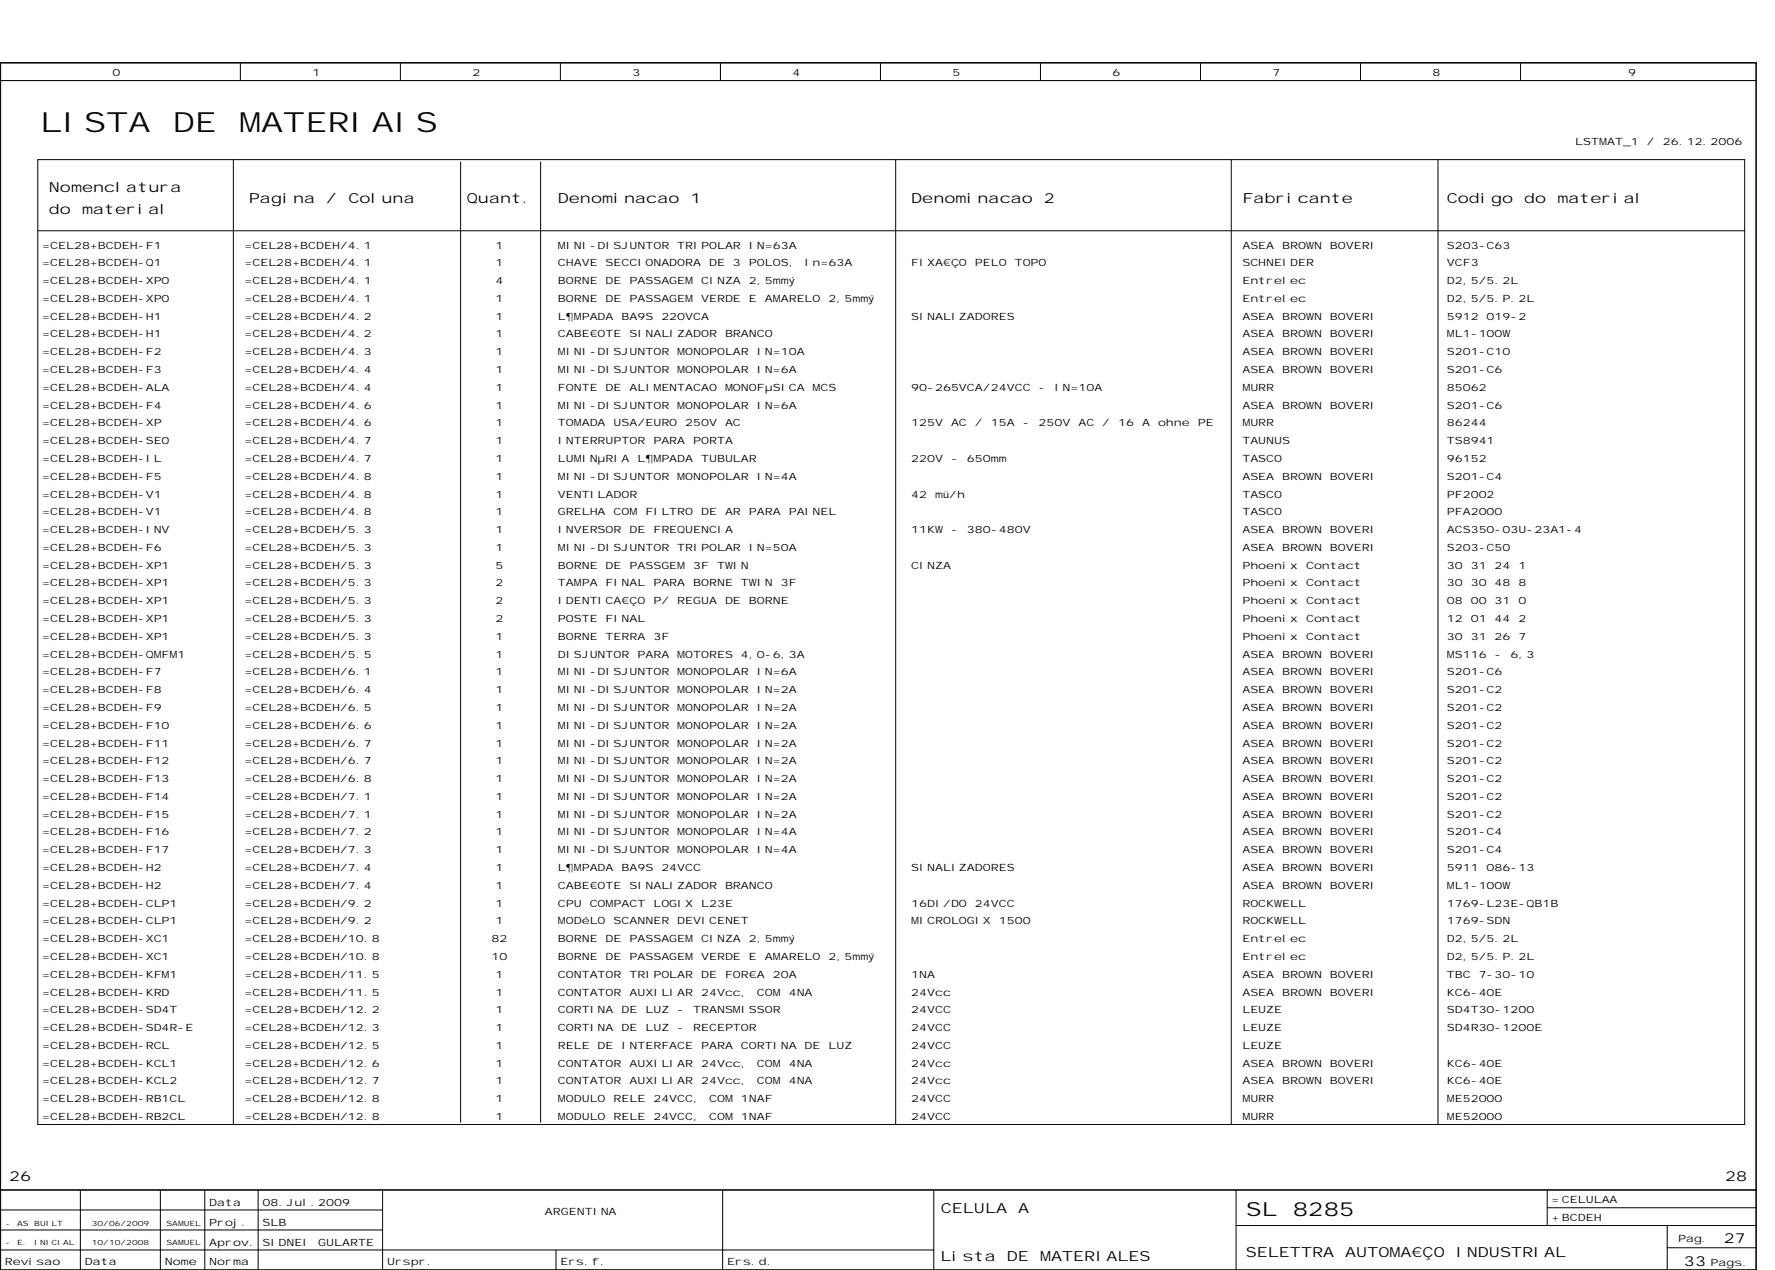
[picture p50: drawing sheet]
<svg xmlns="http://www.w3.org/2000/svg" width="399mm" height="286mm" viewBox="0 0 399 286" stroke-linecap="round" stroke-linejoin="round" font-family="sans-serif">
<defs><g id="words">
<g font-size="6.2">
<text x="9" y="29.7">LISTA</text>
<text x="38.8" y="29.7">DE</text>
<text x="53.8" y="29.7">MATERIAIS</text>
</g>
<g font-size="4.4">
<text x="280.4" y="273.5">SL</text>
<text x="290.8" y="273.5">8285</text>
</g>
<g font-size="3.1">
<text x="11" y="43.2">Nomenclatura</text>
<text x="56" y="45.7">Pagina</text>
<text x="73.4" y="45.7">/</text>
<text x="78.4" y="45.7">Coluna</text>
<text x="105" y="45.7">Quant.</text>
<text x="125.5" y="45.7">Denominacao</text>
<text x="155.4" y="45.7">1</text>
<text x="205" y="45.7">Denominacao</text>
<text x="234.9" y="45.7">2</text>
<text x="279.5" y="45.7">Fabricante</text>
<text x="325.5" y="45.7">Codigo</text>
<text x="342.9" y="45.7">do</text>
<text x="350.4" y="45.7">material</text>
<text x="11" y="48.2">do</text>
<text x="18.5" y="48.2">material</text>
<text x="2.1" y="265.6">26</text>
<text x="388.1" y="265.6">28</text>
<text x="211.7" y="272.9">CELULA</text>
<text x="229.1" y="272.9">A</text>
<text x="387.8" y="279.7">27</text>
<text x="211.6" y="283.7">Lista</text>
<text x="226.5" y="283.7">DE</text>
<text x="234" y="283.7">MATERIALES</text>
<text x="280.3" y="282.8">SELETTRA</text>
<text x="302.6" y="282.8">AUTOMA€ÇO</text>
<text x="327.5" y="282.8">INDUSTRIAL</text>
<text x="378.9" y="284.8">33</text>
</g>
<g font-size="2.3">
<text x="25.3" y="17.1">0</text>
<text x="70.3" y="17.1">1</text>
<text x="106.3" y="17.1">2</text>
<text x="142.3" y="17.1">3</text>
<text x="178.3" y="17.1">4</text>
<text x="214.3" y="17.1">5</text>
<text x="250.3" y="17.1">6</text>
<text x="286.3" y="17.1">7</text>
<text x="322.3" y="17.1">8</text>
<text x="366.3" y="17.1">9</text>
<text x="354.4" y="32.7">LSTMAT_1</text>
<text x="370.5" y="32.7">/</text>
<text x="374.1" y="32.7">26.12.2006</text>
<text x="9.5" y="55.9">=CEL28+BCDEH-F1</text>
<text x="9.5" y="59.9">=CEL28+BCDEH-Q1</text>
<text x="55" y="55.9">=CEL28+BCDEH/4.1</text>
<text x="55" y="59.9">=CEL28+BCDEH/4.1</text>
<text x="111.5" y="55.9">1</text>
<text x="111.5" y="59.9">1</text>
<text x="125.5" y="55.9">MINI-DISJUNTOR</text>
<text x="125.5" y="59.9">CHAVE</text>
<text x="136.2" y="59.9">SECCIONADORA</text>
<text x="152.4" y="55.9">TRIPOLAR</text>
<text x="159.5" y="59.9">DE</text>
<text x="164.9" y="59.9">3</text>
<text x="168.5" y="55.9">IN=63A</text>
<text x="168.5" y="59.9">POLOS,</text>
<text x="181" y="59.9">In=63A</text>
<text x="205" y="59.9">FIXA€ÇO</text>
<text x="219.3" y="59.9">PELO</text>
<text x="228.3" y="59.9">TOPO</text>
<text x="279.5" y="55.9">ASEA</text>
<text x="279.5" y="59.9">SCHNEIDER</text>
<text x="288.5" y="55.9">BROWN</text>
<text x="299.2" y="55.9">BOVERI</text>
<text x="325.5" y="55.9">S203-C63</text>
<text x="325.5" y="59.9">VCF3</text>
<text x="9.5" y="63.9">=CEL28+BCDEH-XP0</text>
<text x="55" y="63.9">=CEL28+BCDEH/4.1</text>
<text x="111.5" y="63.9">4</text>
<text x="125.5" y="63.9">BORNE</text>
<text x="136.2" y="63.9">DE</text>
<text x="141.6" y="63.9">PASSAGEM</text>
<text x="157.7" y="63.9">CINZA</text>
<text x="168.5" y="63.9">2,5mmý</text>
<text x="279.5" y="63.9">Entrelec</text>
<text x="325.5" y="63.9">D2,5/5.2L</text>
<text x="9.5" y="67.9">=CEL28+BCDEH-XP0</text>
<text x="9.5" y="71.9">=CEL28+BCDEH-H1</text>
<text x="55" y="67.9">=CEL28+BCDEH/4.1</text>
<text x="55" y="71.9">=CEL28+BCDEH/4.2</text>
<text x="111.5" y="67.9">1</text>
<text x="111.5" y="71.9">1</text>
<text x="125.5" y="67.9">BORNE</text>
<text x="125.5" y="71.9">L¶MPADA</text>
<text x="136.2" y="67.9">DE</text>
<text x="139.8" y="71.9">BA9S</text>
<text x="141.6" y="67.9">PASSAGEM</text>
<text x="148.8" y="71.9">220VCA</text>
<text x="157.7" y="67.9">VERDE</text>
<text x="168.5" y="67.9">E</text>
<text x="172.1" y="67.9">AMARELO</text>
<text x="186.4" y="67.9">2,5mmý</text>
<text x="205" y="71.9">SINALIZADORES</text>
<text x="279.5" y="67.9">Entrelec</text>
<text x="279.5" y="71.9">ASEA</text>
<text x="288.5" y="71.9">BROWN</text>
<text x="299.2" y="71.9">BOVERI</text>
<text x="325.5" y="67.9">D2,5/5.P.2L</text>
<text x="325.5" y="71.9">5912</text>
<text x="334.5" y="71.9">019-2</text>
<text x="9.5" y="75.9">=CEL28+BCDEH-H1</text>
<text x="55" y="75.9">=CEL28+BCDEH/4.2</text>
<text x="111.5" y="75.9">1</text>
<text x="125.5" y="75.9">CABE€OTE</text>
<text x="141.6" y="75.9">SINALIZADOR</text>
<text x="163.1" y="75.9">BRANCO</text>
<text x="279.5" y="75.9">ASEA</text>
<text x="288.5" y="75.9">BROWN</text>
<text x="299.2" y="75.9">BOVERI</text>
<text x="325.5" y="75.9">ML1-100W</text>
<text x="9.5" y="79.9">=CEL28+BCDEH-F2</text>
<text x="9.5" y="83.9">=CEL28+BCDEH-F3</text>
<text x="55" y="79.9">=CEL28+BCDEH/4.3</text>
<text x="55" y="83.9">=CEL28+BCDEH/4.4</text>
<text x="111.5" y="79.9">1</text>
<text x="111.5" y="83.9">1</text>
<text x="125.5" y="79.9">MINI-DISJUNTOR</text>
<text x="125.5" y="83.9">MINI-DISJUNTOR</text>
<text x="152.4" y="79.9">MONOPOLAR</text>
<text x="152.4" y="83.9">MONOPOLAR</text>
<text x="170.3" y="79.9">IN=10A</text>
<text x="170.3" y="83.9">IN=6A</text>
<text x="279.5" y="79.9">ASEA</text>
<text x="279.5" y="83.9">ASEA</text>
<text x="288.5" y="79.9">BROWN</text>
<text x="288.5" y="83.9">BROWN</text>
<text x="299.2" y="79.9">BOVERI</text>
<text x="299.2" y="83.9">BOVERI</text>
<text x="325.5" y="79.9">S201-C10</text>
<text x="325.5" y="83.9">S201-C6</text>
<text x="9.5" y="87.9">=CEL28+BCDEH-ALA</text>
<text x="55" y="87.9">=CEL28+BCDEH/4.4</text>
<text x="111.5" y="87.9">1</text>
<text x="125.5" y="87.9">FONTE</text>
<text x="136.2" y="87.9">DE</text>
<text x="141.6" y="87.9">ALIMENTACAO</text>
<text x="163.1" y="87.9">MONOFµSICA</text>
<text x="182.8" y="87.9">MCS</text>
<text x="205" y="87.9">90-265VCA/24VCC</text>
<text x="233.7" y="87.9">-</text>
<text x="237.2" y="87.9">IN=10A</text>
<text x="279.5" y="87.9">MURR</text>
<text x="325.5" y="87.9">85062</text>
<text x="9.5" y="91.9">=CEL28+BCDEH-F4</text>
<text x="9.5" y="95.9">=CEL28+BCDEH-XP</text>
<text x="55" y="91.9">=CEL28+BCDEH/4.6</text>
<text x="55" y="95.9">=CEL28+BCDEH/4.6</text>
<text x="111.5" y="91.9">1</text>
<text x="111.5" y="95.9">1</text>
<text x="125.5" y="91.9">MINI-DISJUNTOR</text>
<text x="125.5" y="95.9">TOMADA</text>
<text x="138" y="95.9">USA/EURO</text>
<text x="152.4" y="91.9">MONOPOLAR</text>
<text x="154.2" y="95.9">250V</text>
<text x="163.1" y="95.9">AC</text>
<text x="170.3" y="91.9">IN=6A</text>
<text x="205" y="95.9">125V</text>
<text x="214" y="95.9">AC</text>
<text x="219.3" y="95.9">/</text>
<text x="222.9" y="95.9">15A</text>
<text x="230.1" y="95.9">-</text>
<text x="233.7" y="95.9">250V</text>
<text x="242.6" y="95.9">AC</text>
<text x="248" y="95.9">/</text>
<text x="251.6" y="95.9">16</text>
<text x="256.9" y="95.9">A</text>
<text x="260.5" y="95.9">ohne</text>
<text x="269.5" y="95.9">PE</text>
<text x="279.5" y="91.9">ASEA</text>
<text x="279.5" y="95.9">MURR</text>
<text x="288.5" y="91.9">BROWN</text>
<text x="299.2" y="91.9">BOVERI</text>
<text x="325.5" y="91.9">S201-C6</text>
<text x="325.5" y="95.9">86244</text>
<text x="9.5" y="99.9">=CEL28+BCDEH-SE0</text>
<text x="55" y="99.9">=CEL28+BCDEH/4.7</text>
<text x="111.5" y="99.9">1</text>
<text x="125.5" y="99.9">INTERRUPTOR</text>
<text x="147" y="99.9">PARA</text>
<text x="155.9" y="99.9">PORTA</text>
<text x="279.5" y="99.9">TAUNUS</text>
<text x="325.5" y="99.9">TS8941</text>
<text x="9.5" y="103.9">=CEL28+BCDEH-IL</text>
<text x="9.5" y="107.9">=CEL28+BCDEH-F5</text>
<text x="55" y="103.9">=CEL28+BCDEH/4.7</text>
<text x="55" y="107.9">=CEL28+BCDEH/4.8</text>
<text x="111.5" y="103.9">1</text>
<text x="111.5" y="107.9">1</text>
<text x="125.5" y="103.9">LUMINµRIA</text>
<text x="125.5" y="107.9">MINI-DISJUNTOR</text>
<text x="143.4" y="103.9">L¶MPADA</text>
<text x="152.4" y="107.9">MONOPOLAR</text>
<text x="157.7" y="103.9">TUBULAR</text>
<text x="170.3" y="107.9">IN=4A</text>
<text x="205" y="103.9">220V</text>
<text x="214" y="103.9">-</text>
<text x="217.5" y="103.9">650mm</text>
<text x="279.5" y="103.9">TASCO</text>
<text x="279.5" y="107.9">ASEA</text>
<text x="288.5" y="107.9">BROWN</text>
<text x="299.2" y="107.9">BOVERI</text>
<text x="325.5" y="103.9">96152</text>
<text x="325.5" y="107.9">S201-C4</text>
<text x="9.5" y="111.9">=CEL28+BCDEH-V1</text>
<text x="55" y="111.9">=CEL28+BCDEH/4.8</text>
<text x="111.5" y="111.9">1</text>
<text x="125.5" y="111.9">VENTILADOR</text>
<text x="205" y="111.9">42</text>
<text x="210.4" y="111.9">mü/h</text>
<text x="279.5" y="111.9">TASCO</text>
<text x="325.5" y="111.9">PF2002</text>
<text x="9.5" y="115.9">=CEL28+BCDEH-V1</text>
<text x="9.5" y="119.9">=CEL28+BCDEH-INV</text>
<text x="55" y="115.9">=CEL28+BCDEH/4.8</text>
<text x="55" y="119.9">=CEL28+BCDEH/5.3</text>
<text x="111.5" y="115.9">1</text>
<text x="111.5" y="119.9">1</text>
<text x="125.5" y="115.9">GRELHA</text>
<text x="125.5" y="119.9">INVERSOR</text>
<text x="138" y="115.9">COM</text>
<text x="141.6" y="119.9">DE</text>
<text x="145.2" y="115.9">FILTRO</text>
<text x="147" y="119.9">FREQUENCIA</text>
<text x="157.7" y="115.9">DE</text>
<text x="163.1" y="115.9">AR</text>
<text x="168.5" y="115.9">PARA</text>
<text x="177.4" y="115.9">PAINEL</text>
<text x="205" y="119.9">11KW -</text>
<text x="217.5" y="119.9">380-480V</text>
<text x="279.5" y="115.9">TASCO</text>
<text x="279.5" y="119.9">ASEA</text>
<text x="288.5" y="119.9">BROWN</text>
<text x="299.2" y="119.9">BOVERI</text>
<text x="325.5" y="115.9">PFA2000</text>
<text x="325.5" y="119.9">ACS350-03U-23A1-4</text>
<text x="9.5" y="123.9">=CEL28+BCDEH-F6</text>
<text x="55" y="123.9">=CEL28+BCDEH/5.3</text>
<text x="111.5" y="123.9">1</text>
<text x="125.5" y="123.9">MINI-DISJUNTOR</text>
<text x="152.4" y="123.9">TRIPOLAR</text>
<text x="168.5" y="123.9">IN=50A</text>
<text x="279.5" y="123.9">ASEA</text>
<text x="288.5" y="123.9">BROWN</text>
<text x="299.2" y="123.9">BOVERI</text>
<text x="325.5" y="123.9">S203-C50</text>
<text x="9.5" y="127.9">=CEL28+BCDEH-XP1</text>
<text x="9.5" y="131.9">=CEL28+BCDEH-XP1</text>
<text x="55" y="127.9">=CEL28+BCDEH/5.3</text>
<text x="55" y="131.9">=CEL28+BCDEH/5.3</text>
<text x="111.5" y="127.9">5</text>
<text x="111.5" y="131.9">2</text>
<text x="125.5" y="127.9">BORNE</text>
<text x="125.5" y="131.9">TAMPA</text>
<text x="136.2" y="127.9">DE</text>
<text x="136.2" y="131.9">FINAL</text>
<text x="141.6" y="127.9">PASSGEM</text>
<text x="147" y="131.9">PARA</text>
<text x="155.9" y="127.9">3F</text>
<text x="155.9" y="131.9">BORNE</text>
<text x="161.3" y="127.9">TWIN</text>
<text x="166.7" y="131.9">TWIN</text>
<text x="175.6" y="131.9">3F</text>
<text x="205" y="127.9">CINZA</text>
<text x="279.5" y="127.9">Phoenix</text>
<text x="279.5" y="131.9">Phoenix</text>
<text x="293.8" y="127.9">Contact</text>
<text x="293.8" y="131.9">Contact</text>
<text x="325.5" y="127.9">30</text>
<text x="325.5" y="131.9">30</text>
<text x="330.9" y="127.9">31</text>
<text x="330.9" y="131.9">30</text>
<text x="336.2" y="127.9">24</text>
<text x="336.2" y="131.9">48</text>
<text x="341.6" y="127.9">1</text>
<text x="341.6" y="131.9">8</text>
<text x="9.5" y="135.9">=CEL28+BCDEH-XP1</text>
<text x="55" y="135.9">=CEL28+BCDEH/5.3</text>
<text x="111.5" y="135.9">2</text>
<text x="125.5" y="135.9">IDENTICA€ÇO</text>
<text x="147" y="135.9">P/</text>
<text x="152.4" y="135.9">REGUA</text>
<text x="163.1" y="135.9">DE</text>
<text x="168.5" y="135.9">BORNE</text>
<text x="279.5" y="135.9">Phoenix</text>
<text x="293.8" y="135.9">Contact</text>
<text x="325.5" y="135.9">08</text>
<text x="330.9" y="135.9">00</text>
<text x="336.2" y="135.9">31</text>
<text x="341.6" y="135.9">0</text>
<text x="9.5" y="139.9">=CEL28+BCDEH-XP1</text>
<text x="9.5" y="143.9">=CEL28+BCDEH-XP1</text>
<text x="55" y="139.9">=CEL28+BCDEH/5.3</text>
<text x="55" y="143.9">=CEL28+BCDEH/5.3</text>
<text x="111.5" y="139.9">2</text>
<text x="111.5" y="143.9">1</text>
<text x="125.5" y="139.9">POSTE</text>
<text x="125.5" y="143.9">BORNE</text>
<text x="136.2" y="139.9">FINAL</text>
<text x="136.2" y="143.9">TERRA</text>
<text x="147" y="143.9">3F</text>
<text x="279.5" y="139.9">Phoenix</text>
<text x="279.5" y="143.9">Phoenix</text>
<text x="293.8" y="139.9">Contact</text>
<text x="293.8" y="143.9">Contact</text>
<text x="325.5" y="139.9">12</text>
<text x="325.5" y="143.9">30</text>
<text x="330.9" y="139.9">01</text>
<text x="330.9" y="143.9">31</text>
<text x="336.2" y="139.9">44</text>
<text x="336.2" y="143.9">26</text>
<text x="341.6" y="139.9">2</text>
<text x="341.6" y="143.9">7</text>
<text x="9.5" y="147.9">=CEL28+BCDEH-QMFM1</text>
<text x="55" y="147.9">=CEL28+BCDEH/5.5</text>
<text x="111.5" y="147.9">1</text>
<text x="125.5" y="147.9">DISJUNTOR</text>
<text x="143.4" y="147.9">PARA</text>
<text x="152.4" y="147.9">MOTORES</text>
<text x="166.7" y="147.9">4,0-6,3A</text>
<text x="279.5" y="147.9">ASEA</text>
<text x="288.5" y="147.9">BROWN</text>
<text x="299.2" y="147.9">BOVERI</text>
<text x="325.5" y="147.9">MS116</text>
<text x="336.2" y="147.9">-</text>
<text x="339.8" y="147.9">6,3</text>
<text x="9.5" y="151.9">=CEL28+BCDEH-F7</text>
<text x="9.5" y="155.9">=CEL28+BCDEH-F8</text>
<text x="55" y="151.9">=CEL28+BCDEH/6.1</text>
<text x="55" y="155.9">=CEL28+BCDEH/6.4</text>
<text x="111.5" y="151.9">1</text>
<text x="111.5" y="155.9">1</text>
<text x="125.5" y="151.9">MINI-DISJUNTOR</text>
<text x="125.5" y="155.9">MINI-DISJUNTOR</text>
<text x="152.4" y="151.9">MONOPOLAR</text>
<text x="152.4" y="155.9">MONOPOLAR</text>
<text x="170.3" y="151.9">IN=6A</text>
<text x="170.3" y="155.9">IN=2A</text>
<text x="279.5" y="151.9">ASEA</text>
<text x="279.5" y="155.9">ASEA</text>
<text x="288.5" y="151.9">BROWN</text>
<text x="288.5" y="155.9">BROWN</text>
<text x="299.2" y="151.9">BOVERI</text>
<text x="299.2" y="155.9">BOVERI</text>
<text x="325.5" y="151.9">S201-C6</text>
<text x="325.5" y="155.9">S201-C2</text>
<text x="9.5" y="159.9">=CEL28+BCDEH-F9</text>
<text x="55" y="159.9">=CEL28+BCDEH/6.5</text>
<text x="111.5" y="159.9">1</text>
<text x="125.5" y="159.9">MINI-DISJUNTOR</text>
<text x="152.4" y="159.9">MONOPOLAR</text>
<text x="170.3" y="159.9">IN=2A</text>
<text x="279.5" y="159.9">ASEA</text>
<text x="288.5" y="159.9">BROWN</text>
<text x="299.2" y="159.9">BOVERI</text>
<text x="325.5" y="159.9">S201-C2</text>
<text x="9.5" y="163.9">=CEL28+BCDEH-F10</text>
<text x="9.5" y="167.9">=CEL28+BCDEH-F11</text>
<text x="55" y="163.9">=CEL28+BCDEH/6.6</text>
<text x="55" y="167.9">=CEL28+BCDEH/6.7</text>
<text x="111.5" y="163.9">1</text>
<text x="111.5" y="167.9">1</text>
<text x="125.5" y="163.9">MINI-DISJUNTOR</text>
<text x="125.5" y="167.9">MINI-DISJUNTOR</text>
<text x="152.4" y="163.9">MONOPOLAR</text>
<text x="152.4" y="167.9">MONOPOLAR</text>
<text x="170.3" y="163.9">IN=2A</text>
<text x="170.3" y="167.9">IN=2A</text>
<text x="279.5" y="163.9">ASEA</text>
<text x="279.5" y="167.9">ASEA</text>
<text x="288.5" y="163.9">BROWN</text>
<text x="288.5" y="167.9">BROWN</text>
<text x="299.2" y="163.9">BOVERI</text>
<text x="299.2" y="167.9">BOVERI</text>
<text x="325.5" y="163.9">S201-C2</text>
<text x="325.5" y="167.9">S201-C2</text>
<text x="9.5" y="171.9">=CEL28+BCDEH-F12</text>
<text x="55" y="171.9">=CEL28+BCDEH/6.7</text>
<text x="111.5" y="171.9">1</text>
<text x="125.5" y="171.9">MINI-DISJUNTOR</text>
<text x="152.4" y="171.9">MONOPOLAR</text>
<text x="170.3" y="171.9">IN=2A</text>
<text x="279.5" y="171.9">ASEA</text>
<text x="288.5" y="171.9">BROWN</text>
<text x="299.2" y="171.9">BOVERI</text>
<text x="325.5" y="171.9">S201-C2</text>
<text x="9.5" y="175.9">=CEL28+BCDEH-F13</text>
<text x="9.5" y="179.9">=CEL28+BCDEH-F14</text>
<text x="55" y="175.9">=CEL28+BCDEH/6.8</text>
<text x="55" y="179.9">=CEL28+BCDEH/7.1</text>
<text x="111.5" y="175.9">1</text>
<text x="111.5" y="179.9">1</text>
<text x="125.5" y="175.9">MINI-DISJUNTOR</text>
<text x="125.5" y="179.9">MINI-DISJUNTOR</text>
<text x="152.4" y="175.9">MONOPOLAR</text>
<text x="152.4" y="179.9">MONOPOLAR</text>
<text x="170.3" y="175.9">IN=2A</text>
<text x="170.3" y="179.9">IN=2A</text>
<text x="279.5" y="175.9">ASEA</text>
<text x="279.5" y="179.9">ASEA</text>
<text x="288.5" y="175.9">BROWN</text>
<text x="288.5" y="179.9">BROWN</text>
<text x="299.2" y="175.9">BOVERI</text>
<text x="299.2" y="179.9">BOVERI</text>
<text x="325.5" y="175.9">S201-C2</text>
<text x="325.5" y="179.9">S201-C2</text>
<text x="9.5" y="183.9">=CEL28+BCDEH-F15</text>
<text x="55" y="183.9">=CEL28+BCDEH/7.1</text>
<text x="111.5" y="183.9">1</text>
<text x="125.5" y="183.9">MINI-DISJUNTOR</text>
<text x="152.4" y="183.9">MONOPOLAR</text>
<text x="170.3" y="183.9">IN=2A</text>
<text x="279.5" y="183.9">ASEA</text>
<text x="288.5" y="183.9">BROWN</text>
<text x="299.2" y="183.9">BOVERI</text>
<text x="325.5" y="183.9">S201-C2</text>
<text x="9.5" y="187.9">=CEL28+BCDEH-F16</text>
<text x="9.5" y="191.9">=CEL28+BCDEH-F17</text>
<text x="55" y="187.9">=CEL28+BCDEH/7.2</text>
<text x="55" y="191.9">=CEL28+BCDEH/7.3</text>
<text x="111.5" y="187.9">1</text>
<text x="111.5" y="191.9">1</text>
<text x="125.5" y="187.9">MINI-DISJUNTOR</text>
<text x="125.5" y="191.9">MINI-DISJUNTOR</text>
<text x="152.4" y="187.9">MONOPOLAR</text>
<text x="152.4" y="191.9">MONOPOLAR</text>
<text x="170.3" y="187.9">IN=4A</text>
<text x="170.3" y="191.9">IN=4A</text>
<text x="279.5" y="187.9">ASEA</text>
<text x="279.5" y="191.9">ASEA</text>
<text x="288.5" y="187.9">BROWN</text>
<text x="288.5" y="191.9">BROWN</text>
<text x="299.2" y="187.9">BOVERI</text>
<text x="299.2" y="191.9">BOVERI</text>
<text x="325.5" y="187.9">S201-C4</text>
<text x="325.5" y="191.9">S201-C4</text>
<text x="9.5" y="195.9">=CEL28+BCDEH-H2</text>
<text x="55" y="195.9">=CEL28+BCDEH/7.4</text>
<text x="111.5" y="195.9">1</text>
<text x="125.5" y="195.9">L¶MPADA</text>
<text x="139.8" y="195.9">BA9S</text>
<text x="148.8" y="195.9">24VCC</text>
<text x="205" y="195.9">SINALIZADORES</text>
<text x="279.5" y="195.9">ASEA</text>
<text x="288.5" y="195.9">BROWN</text>
<text x="299.2" y="195.9">BOVERI</text>
<text x="325.5" y="195.9">5911</text>
<text x="334.5" y="195.9">086-13</text>
<text x="9.5" y="199.9">=CEL28+BCDEH-H2</text>
<text x="9.5" y="203.9">=CEL28+BCDEH-CLP1</text>
<text x="55" y="199.9">=CEL28+BCDEH/7.4</text>
<text x="55" y="203.9">=CEL28+BCDEH/9.2</text>
<text x="111.5" y="199.9">1</text>
<text x="111.5" y="203.9">1</text>
<text x="125.5" y="199.9">CABE€OTE</text>
<text x="125.5" y="203.9">CPU</text>
<text x="132.7" y="203.9">COMPACT</text>
<text x="141.6" y="199.9">SINALIZADOR</text>
<text x="147" y="203.9">LOGIX</text>
<text x="157.7" y="203.9">L23E</text>
<text x="163.1" y="199.9">BRANCO</text>
<text x="205" y="203.9">16DI/DO</text>
<text x="219.3" y="203.9">24VCC</text>
<text x="279.5" y="199.9">ASEA</text>
<text x="279.5" y="203.9">ROCKWELL</text>
<text x="288.5" y="199.9">BROWN</text>
<text x="299.2" y="199.9">BOVERI</text>
<text x="325.5" y="199.9">ML1-100W</text>
<text x="325.5" y="203.9">1769-L23E-QB1B</text>
<text x="9.5" y="207.9">=CEL28+BCDEH-CLP1</text>
<text x="55" y="207.9">=CEL28+BCDEH/9.2</text>
<text x="111.5" y="207.9">1</text>
<text x="125.5" y="207.9">MODéLO</text>
<text x="138" y="207.9">SCANNER</text>
<text x="152.4" y="207.9">DEVICENET</text>
<text x="205" y="207.9">MICROLOGIX</text>
<text x="224.7" y="207.9">1500</text>
<text x="279.5" y="207.9">ROCKWELL</text>
<text x="325.5" y="207.9">1769-SDN</text>
<text x="9.5" y="211.9">=CEL28+BCDEH-XC1</text>
<text x="9.5" y="215.9">=CEL28+BCDEH-XC1</text>
<text x="55" y="211.9">=CEL28+BCDEH/10.8</text>
<text x="55" y="215.9">=CEL28+BCDEH/10.8</text>
<text x="110.6" y="211.9">82</text>
<text x="110.6" y="215.9">10</text>
<text x="125.5" y="211.9">BORNE</text>
<text x="125.5" y="215.9">BORNE</text>
<text x="136.2" y="211.9">DE</text>
<text x="136.2" y="215.9">DE</text>
<text x="141.6" y="211.9">PASSAGEM</text>
<text x="141.6" y="215.9">PASSAGEM</text>
<text x="157.7" y="211.9">CINZA</text>
<text x="157.7" y="215.9">VERDE</text>
<text x="168.5" y="211.9">2,5mmý</text>
<text x="168.5" y="215.9">E</text>
<text x="172.1" y="215.9">AMARELO</text>
<text x="186.4" y="215.9">2,5mmý</text>
<text x="279.5" y="211.9">Entrelec</text>
<text x="279.5" y="215.9">Entrelec</text>
<text x="325.5" y="211.9">D2,5/5.2L</text>
<text x="325.5" y="215.9">D2,5/5.P.2L</text>
<text x="9.5" y="219.9">=CEL28+BCDEH-KFM1</text>
<text x="55" y="219.9">=CEL28+BCDEH/11.5</text>
<text x="111.5" y="219.9">1</text>
<text x="125.5" y="219.9">CONTATOR</text>
<text x="141.6" y="219.9">TRIPOLAR</text>
<text x="157.7" y="219.9">DE</text>
<text x="163.1" y="219.9">FOR€A</text>
<text x="173.9" y="219.9">20A</text>
<text x="205" y="219.9">1NA</text>
<text x="279.5" y="219.9">ASEA</text>
<text x="288.5" y="219.9">BROWN</text>
<text x="299.2" y="219.9">BOVERI</text>
<text x="325.5" y="219.9">TBC</text>
<text x="332.7" y="219.9">7-30-10</text>
<text x="9.5" y="223.9">=CEL28+BCDEH-KRD</text>
<text x="9.5" y="227.9">=CEL28+BCDEH-SD4T</text>
<text x="55" y="223.9">=CEL28+BCDEH/11.5</text>
<text x="55" y="227.9">=CEL28+BCDEH/12.2</text>
<text x="111.5" y="223.9">1</text>
<text x="111.5" y="227.9">1</text>
<text x="125.5" y="223.9">CONTATOR</text>
<text x="125.5" y="227.9">CORTINA</text>
<text x="139.8" y="227.9">DE</text>
<text x="141.6" y="223.9">AUXILIAR</text>
<text x="145.2" y="227.9">LUZ</text>
<text x="152.4" y="227.9">-</text>
<text x="155.9" y="227.9">TRANSMISSOR</text>
<text x="157.7" y="223.9">24Vcc,</text>
<text x="170.3" y="223.9">COM</text>
<text x="177.4" y="223.9">4NA</text>
<text x="205" y="223.9">24Vcc</text>
<text x="205" y="227.9">24VCC</text>
<text x="279.5" y="223.9">ASEA</text>
<text x="279.5" y="227.9">LEUZE</text>
<text x="288.5" y="223.9">BROWN</text>
<text x="299.2" y="223.9">BOVERI</text>
<text x="325.5" y="223.9">KC6-40E</text>
<text x="325.5" y="227.9">SD4T30-1200</text>
<text x="9.5" y="231.9">=CEL28+BCDEH-SD4R-E</text>
<text x="55" y="231.9">=CEL28+BCDEH/12.3</text>
<text x="111.5" y="231.9">1</text>
<text x="125.5" y="231.9">CORTINA</text>
<text x="139.8" y="231.9">DE</text>
<text x="145.2" y="231.9">LUZ</text>
<text x="152.4" y="231.9">-</text>
<text x="155.9" y="231.9">RECEPTOR</text>
<text x="205" y="231.9">24VCC</text>
<text x="279.5" y="231.9">LEUZE</text>
<text x="325.5" y="231.9">SD4R30-1200E</text>
<text x="9.5" y="235.9">=CEL28+BCDEH-RCL</text>
<text x="9.5" y="239.9">=CEL28+BCDEH-KCL1</text>
<text x="55" y="235.9">=CEL28+BCDEH/12.5</text>
<text x="55" y="239.9">=CEL28+BCDEH/12.6</text>
<text x="111.5" y="235.9">1</text>
<text x="111.5" y="239.9">1</text>
<text x="125.5" y="235.9">RELE</text>
<text x="125.5" y="239.9">CONTATOR</text>
<text x="134.5" y="235.9">DE</text>
<text x="139.8" y="235.9">INTERFACE</text>
<text x="141.6" y="239.9">AUXILIAR</text>
<text x="157.7" y="235.9">PARA</text>
<text x="157.7" y="239.9">24Vcc,</text>
<text x="166.7" y="235.9">CORTINA</text>
<text x="170.3" y="239.9">COM</text>
<text x="177.4" y="239.9">4NA</text>
<text x="181" y="235.9">DE</text>
<text x="186.4" y="235.9">LUZ</text>
<text x="205" y="235.9">24VCC</text>
<text x="205" y="239.9">24Vcc</text>
<text x="279.5" y="235.9">LEUZE</text>
<text x="279.5" y="239.9">ASEA</text>
<text x="288.5" y="239.9">BROWN</text>
<text x="299.2" y="239.9">BOVERI</text>
<text x="325.5" y="239.9">KC6-40E</text>
<text x="9.5" y="243.9">=CEL28+BCDEH-KCL2</text>
<text x="55" y="243.9">=CEL28+BCDEH/12.7</text>
<text x="111.5" y="243.9">1</text>
<text x="125.5" y="243.9">CONTATOR</text>
<text x="141.6" y="243.9">AUXILIAR</text>
<text x="157.7" y="243.9">24Vcc,</text>
<text x="170.3" y="243.9">COM</text>
<text x="177.4" y="243.9">4NA</text>
<text x="205" y="243.9">24Vcc</text>
<text x="279.5" y="243.9">ASEA</text>
<text x="288.5" y="243.9">BROWN</text>
<text x="299.2" y="243.9">BOVERI</text>
<text x="325.5" y="243.9">KC6-40E</text>
<text x="9.5" y="247.9">=CEL28+BCDEH-RB1CL</text>
<text x="9.5" y="251.9">=CEL28+BCDEH-RB2CL</text>
<text x="55" y="247.9">=CEL28+BCDEH/12.8</text>
<text x="55" y="251.9">=CEL28+BCDEH/12.8</text>
<text x="111.5" y="247.9">1</text>
<text x="111.5" y="251.9">1</text>
<text x="125.5" y="247.9">MODULO</text>
<text x="125.5" y="251.9">MODULO</text>
<text x="138" y="247.9">RELE</text>
<text x="138" y="251.9">RELE</text>
<text x="147" y="247.9">24VCC,</text>
<text x="147" y="251.9">24VCC,</text>
<text x="159.5" y="247.9">COM</text>
<text x="159.5" y="251.9">COM</text>
<text x="166.7" y="247.9">1NAF</text>
<text x="166.7" y="251.9">1NAF</text>
<text x="205" y="247.9">24VCC</text>
<text x="205" y="251.9">24VCC</text>
<text x="279.5" y="247.9">MURR</text>
<text x="279.5" y="251.9">MURR</text>
<text x="325.5" y="247.9">ME52000</text>
<text x="325.5" y="251.9">ME52000</text>
<text x="47.1" y="271.1">Data</text>
<text x="47.1" y="275.6">Proj.</text>
<text x="59.1" y="271.1">08.Jul.2009</text>
<text x="59.1" y="275.6">SLB</text>
<text x="122.6" y="273.3">ARGENTINA</text>
<text x="349.1" y="270.6">= CELULAA</text>
<text x="349.1" y="274.6">+ BCDEH</text>
<text x="47.1" y="280.1">Aprov.</text>
<text x="59.1" y="280.1">SIDNEI</text>
<text x="71.6" y="280.1">GULARTE</text>
<text x="377.5" y="279.4">Pag.</text>
<text x="1.1" y="284.4">Revisao</text>
<text x="19.1" y="284.4">Data</text>
<text x="37.1" y="284.4">Nome</text>
<text x="47.1" y="284.4">Norma</text>
<text x="87.1" y="284.4">Urspr.</text>
<text x="126.1" y="284.4">Ers.f.</text>
<text x="163.6" y="284.4">Ers.d.</text>
<text x="384.8" y="284.8">Pags.</text>
</g>
<g font-size="1.6">
<text x="1.2" y="275.6">-</text>
<text x="3.8" y="275.6">AS</text>
<text x="7.7" y="275.6">BUILT</text>
<text x="20.7" y="275.6">30/06/2009</text>
<text x="37.5" y="275.6">SAMUEL</text>
<text x="1.2" y="280">-</text>
<text x="3.8" y="280">E.</text>
<text x="7.7" y="280">INICIAL</text>
<text x="20.7" y="280">10/10/2008</text>
<text x="37.5" y="280">SAMUEL</text>
</g>
</g></defs>
<g fill="none" stroke="#000" stroke-width=".22">
<path d="M.1 18.1h395M54.1 14.1v4M90.1 14.1v4M126.1 14.1v4M162.1 14.1v4M198.1 14.1v4M234.1 14.1v4M270.1 14.1v4M306.1 14.1v4M342.1 14.1v4M8.5 35.9h384v217h-384zM52.5 35.9v217"/>
<path d="M103.6 36.4v216M121.6 36.4v216M201.5 35.9v217M277 35.9v217M323.5 35.9v217M8.5 51.9h384M.1 272.1h86M.1 276.6h86M18.1 267.6v18M36.1 267.6v18M46.1 267.6v18M58.1 267.6v18"/>
<path d="M86.1 267.6v18M162.6 267.6v18M210.1 267.6v18M278.1 267.6v18M278.1 275.6h117M348.1 267.6v8M348.1 271.6h47M375.1 275.6v10M.1 281.1h210M125.1 281.1v4.5M375.1 280.6h20"/>
</g>
<path d="M.1 14.1h395v271.5h-395zM.1 267.6h395" fill="none" stroke="#000" stroke-width=".35"/>
<use href="#words"/>
</svg>
